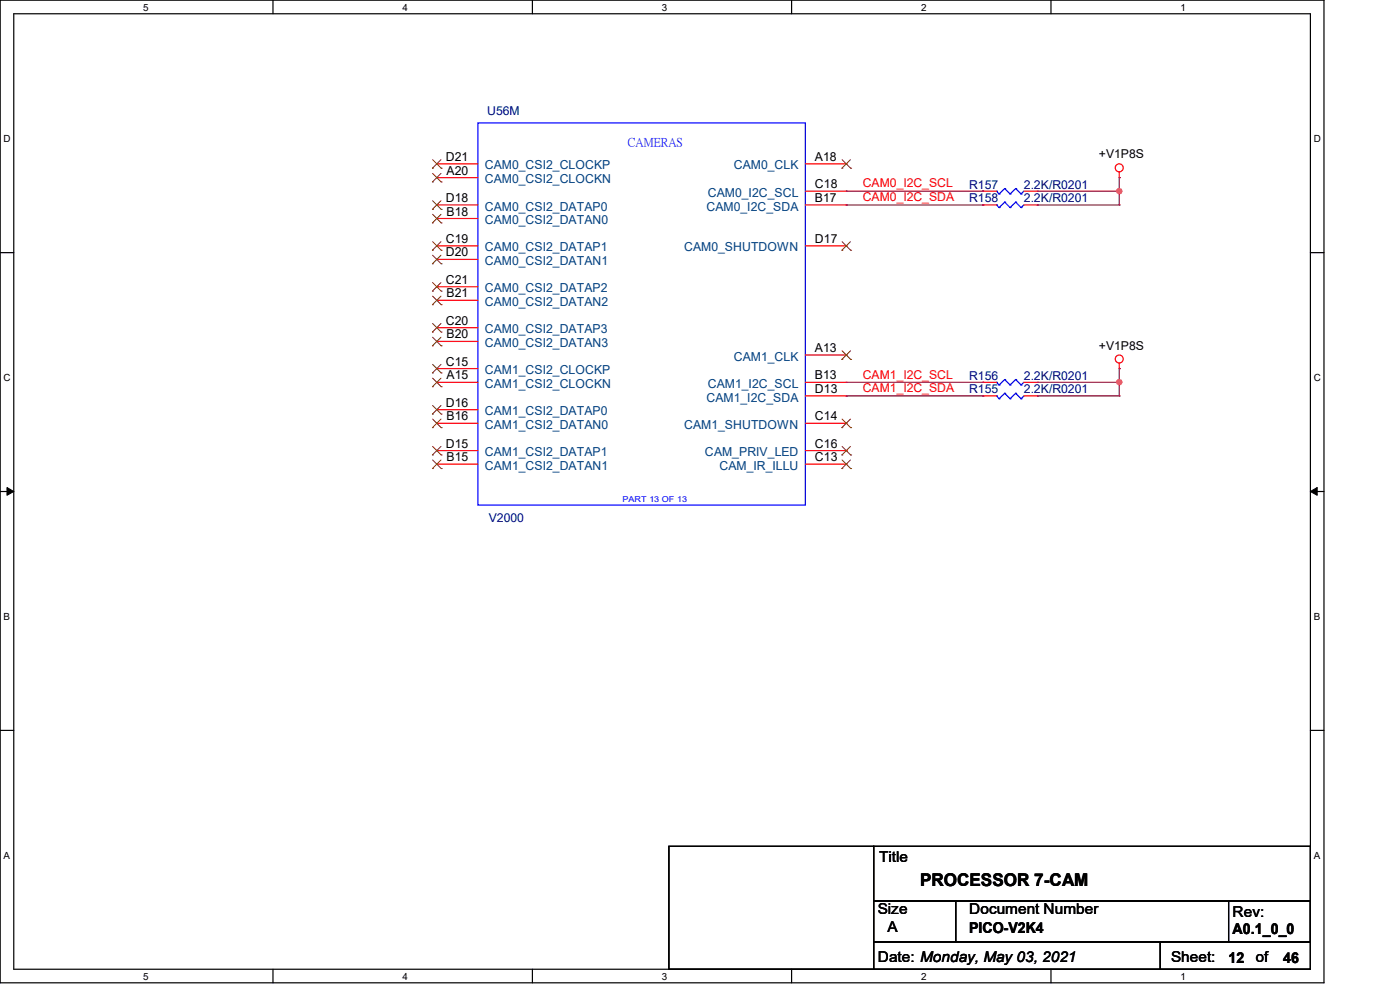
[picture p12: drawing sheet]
<svg xmlns="http://www.w3.org/2000/svg" width="297mm" height="210mm" viewBox="0 0 297 210" stroke-linecap="round" stroke-linejoin="round" font-family="sans-serif">
<defs><g id="words">
<text font-size="3.7" x="195.2" y="188">PROCESSOR 7-CAM</text>
<g font-size="3.2">
<text x="186.5" y="183">Title</text>
<text x="186.2" y="194">Size</text>
<text x="188.3" y="197.7">A</text>
<text x="205.6" y="197.9">PICO-V2K4</text>
<text x="205.6" y="194">Document Number</text>
<text x="261.5" y="194.6">Rev:</text>
<text x="261.5" y="198.2">A0.1_0_0</text>
<text x="186.2" y="204.1">Date: Monday, May 03, 2021</text>
<text x="248.5" y="204.1">Sheet:</text>
<text x="260.6" y="204.2">12</text>
<text x="266.4" y="204.1">of</text>
<text x="272.2" y="204.2">46</text>
</g>
<g font-size="2.6" fill="#000080">
<text x="103.4" y="24.3">U56M</text>
<text x="205.6" y="40">R157</text>
<text x="217.2" y="40">2.2K/R0201</text>
<text x="205.6" y="42.9">R158</text>
<text x="217.2" y="42.9">2.2K/R0201</text>
<text x="205.6" y="80.5">R156</text>
<text x="205.6" y="83.4">R155</text>
<text x="217.2" y="80.5">2.2K/R0201</text>
<text x="217.2" y="83.4">2.2K/R0201</text>
<text x="103.7" y="110.7">V2000</text>
</g>
<g font-size="2.6">
<text x="94.6" y="34.1">D21</text>
<text x="172.9" y="34.1">A18</text>
<text x="233.1" y="33.6">+V1P8S</text>
<text x="94.7" y="37">A20</text>
<text x="172.9" y="39.9">C18</text>
<text x="94.6" y="42.8">D18</text>
<text x="94.7" y="45.7">B18</text>
<text x="172.9" y="42.8">B17</text>
<text x="94.6" y="51.5">C19</text>
<text x="172.9" y="51.5">D17</text>
<text x="94.6" y="54.4">D20</text>
<text x="94.6" y="60.2">C21</text>
<text x="94.7" y="63.1">B21</text>
<text x="94.6" y="68.9">C20</text>
<text x="94.7" y="71.8">B20</text>
<text x="94.6" y="77.6">C15</text>
<text x="172.9" y="74.7">A13</text>
<text x="233.1" y="74.2">+V1P8S</text>
<text x="94.7" y="80.5">A15</text>
<text x="172.9" y="80.5">B13</text>
<text x="172.9" y="83.4">D13</text>
<text x="94.6" y="86.3">D16</text>
<text x="94.7" y="89.2">B16</text>
<text x="172.9" y="89.2">C14</text>
<text x="94.6" y="95">D15</text>
<text x="172.9" y="95">C16</text>
<text x="94.7" y="97.8">B15</text>
<text x="172.9" y="97.8">C13</text>
</g>
<g font-size="2.6" fill="#004080">
<text x="102.8" y="35.9">CAM0_CSI2_CLOCKP</text>
<text x="155.7" y="35.9">CAM0_CLK</text>
<text x="102.8" y="38.9">CAM0_CSI2_CLOCKN</text>
<text x="150.2" y="41.7">CAM0_I2C_SCL</text>
<text x="102.8" y="44.7">CAM0_CSI2_DATAP0</text>
<text x="102.8" y="47.5">CAM0_CSI2_DATAN0</text>
<text x="149.9" y="44.7">CAM0_I2C_SDA</text>
<text x="102.8" y="53.3">CAM0_CSI2_DATAP1</text>
<text x="145.1" y="53.3">CAM0_SHUTDOWN</text>
<text x="102.8" y="56.2">CAM0_CSI2_DATAN1</text>
<text x="102.8" y="62">CAM0_CSI2_DATAP2</text>
<text x="102.8" y="64.9">CAM0_CSI2_DATAN2</text>
<text x="102.8" y="70.7">CAM0_CSI2_DATAP3</text>
<text x="102.8" y="73.6">CAM0_CSI2_DATAN3</text>
<text x="155.7" y="76.5">CAM1_CLK</text>
<text x="102.8" y="79.4">CAM1_CSI2_CLOCKP</text>
<text x="102.8" y="82.3">CAM1_CSI2_CLOCKN</text>
<text x="150.2" y="82.3">CAM1_I2C_SCL</text>
<text x="102.8" y="88.1">CAM1_CSI2_DATAP0</text>
<text x="149.9" y="85.2">CAM1_I2C_SDA</text>
<text x="102.8" y="91">CAM1_CSI2_DATAN0</text>
<text x="145.1" y="91">CAM1_SHUTDOWN</text>
<text x="102.8" y="96.8">CAM1_CSI2_DATAP1</text>
<text x="102.8" y="99.7">CAM1_CSI2_DATAN1</text>
<text x="149.6" y="96.8">CAM_PRIV_LED</text>
<text x="152.6" y="99.7">CAM_IR_ILLU</text>
</g>
<text font-size="2.6" fill="#00f" x="133.2" y="31.1">CAMERAS</text>
<g font-size="2.6" fill="#f00">
<text x="183" y="39.8">CAM0_I2C_SCL</text>
<text x="183" y="42.7">CAM0_I2C_SDA</text>
<text x="183" y="80.3">CAM1_I2C_SCL</text>
<text x="183" y="83.2">CAM1_I2C_SDA</text>
</g>
<g font-size="2.1">
<text x="30.4" y="2.2">5</text>
<text x="85.4" y="2.2">4</text>
<text x="140.4" y="2.2">3</text>
<text x="195.4" y="2.2">2</text>
<text x="250.4" y="2.2">1</text>
<text x=".8" y="30.1">D</text>
<text x="278.7" y="30.1">D</text>
<text x=".8" y="80.8">C</text>
<text x="278.7" y="80.8">C</text>
<text x=".8" y="131.5">B</text>
<text x="278.7" y="131.5">B</text>
<text x=".8" y="182.2">A</text>
<text x="278.7" y="182.2">A</text>
<text x="30.4" y="207.8">5</text>
<text x="85.4" y="207.8">4</text>
<text x="140.4" y="207.8">3</text>
<text x="195.4" y="207.8">2</text>
<text x="250.4" y="207.8">1</text>
</g>
<text font-size="1.7" fill="#00f" x="132.1" y="106.5">PART 13 OF 13</text>
</g></defs>
<path d="M0 0h280.9v208.5h-280.9zM2.9 2.9h275.1v202.7h-275.1z" fill="none" stroke="#000" stroke-width=".25"/>
<g fill="#fff">
<path d="M30.4 .3h1.1v2.4h-1.1z"/>
<path d="M30.4 205.9h1.1v2.3h-1.1z"/>
</g>
<path d="M57.9 0v2.9M57.9 205.6v2.9" fill="none" stroke="#000" stroke-width=".25"/>
<g fill="#fff">
<path d="M85.4 .3h1.1v2.4h-1.1z"/>
<path d="M85.4 205.9h1.1v2.3h-1.1z"/>
</g>
<path d="M112.9 0v2.9M112.9 205.6v2.9" fill="none" stroke="#000" stroke-width=".25"/>
<g fill="#fff">
<path d="M140.4 .3h1.2v2.4h-1.2z"/>
<path d="M140.4 205.9h1.2v2.3h-1.2z"/>
</g>
<path d="M167.9 0v2.9M167.9 205.6v2.9" fill="none" stroke="#000" stroke-width=".25"/>
<g fill="#fff">
<path d="M195.4 .3h1.2v2.4h-1.2z"/>
<path d="M195.4 205.9h1.2v2.3h-1.2z"/>
</g>
<path d="M223 0v2.9M223 205.6v2.9" fill="none" stroke="#000" stroke-width=".25"/>
<g fill="#fff">
<path d="M250.4 .3h1.2v2.4h-1.2z"/>
<path d="M250.4 205.9h1.2v2.3h-1.2z"/>
<path d="M.8 28.2h1.4v2.4h-1.4z"/>
<path d="M278.7 28.2h1.5v2.4h-1.5z"/>
<path d="M.8 78.9h1.4v2.3h-1.4z"/>
<path d="M278.7 78.9h1.5v2.3h-1.5z"/>
</g>
<path d="M0 53.6h2.9M278 53.6h2.9" fill="none" stroke="#000" stroke-width=".25"/>
<g fill="#fff">
<path d="M.8 129.6h1.3v2.3h-1.3z"/>
<path d="M278.7 129.6h1.4v2.3h-1.4z"/>
</g>
<path d="M0 104.3h2.9M278 104.3h2.9" fill="none" stroke="#000" stroke-width=".25"/>
<path d="M1.5 103.4l1.4 .9-1.4 .8zM278 104.3l1.4-.9v1.7z" fill="#000" stroke="#000" stroke-width=".21"/>
<g fill="#fff">
<path d="M.8 180.3h1.3v2.3h-1.3z"/>
<path d="M278.7 180.3h1.4v2.3h-1.4z"/>
</g>
<path d="M0 154.9h2.9M278 154.9h2.9M141.9 179.5h43.4v26.1h-43.4zM185.3 179.5h92.7v11.6h-92.7zM185.3 191.1h17.4v8.7h-17.4zM185.3 199.8h60.9v5.8h-60.9zM202.7 191.1h75.3v8.7h-75.3zM246.2 199.8h31.8v5.8h-31.8zM260.6 191.1h17.4v8.7h-17.4z" fill="none" stroke="#000" stroke-width=".25"/>
<g fill="none" stroke="#f00" stroke-width=".25">
<path d="M92.7 34.8h.1M92.7 37.7h.1M92.7 34.8h8.7M92.7 37.7h8.7M170.9 34.8h8.6M179.5 34.8h.1M237.4 37.7h.1M237.4 36.5v1.2M92.7 43.5h.1M92.7 46.4h.1M92.7 52.2h.1M92.7 55h.1"/>
<path d="M92.7 43.5h8.7M92.7 46.4h8.7M92.7 52.2h8.7M92.7 55h8.7M170.9 43.5h8.6M170.9 52.2h8.6M170.9 40.6h8.6M179.5 40.6h.1M179.5 43.5h.1M179.5 52.2h.1M208.5 43.5h.1M208.5 40.6h.1"/>
<path d="M208.5 43.5h2.9M208.5 40.6h2.9M217.2 43.5h2.9M217.2 40.6h2.9M220.1 43.5h.1M220.1 40.6h.1M92.7 60.8h.1M92.7 63.7h.1M92.7 69.5h.1M92.7 72.4h.1M92.7 78.2h.1M92.7 60.8h8.7"/>
<path d="M92.7 63.7h8.7M92.7 69.5h8.7M92.7 72.4h8.7M92.7 78.2h8.7M170.9 75.3h8.6M179.5 75.3h.1M237.4 78.2h.1M237.4 77v1.2M92.7 81.1h.1M92.7 86.9h.1M92.7 89.8h.1M92.7 95.6h.1"/>
<path d="M92.7 98.5h.1M92.7 81.1h8.7M92.7 86.9h8.7M92.7 89.8h8.7M92.7 95.6h8.7M92.7 98.5h8.7M170.9 81.1h8.6M170.9 89.8h8.6M170.9 95.6h8.6M170.9 98.5h8.6M170.9 84h8.6M179.5 81.1h.1"/>
<path d="M179.5 84h.1M179.5 89.8h.1M179.5 95.6h.1M179.5 98.5h.1M208.5 81.1h.1M208.5 84h.1M208.5 81.1h2.9M208.5 84h2.9M217.2 81.1h2.9M217.2 84h2.9M220.1 81.1h.1M220.1 84h.1"/>
<circle cx="237.4" cy="35.6" r=".85"/>
<circle cx="237.4" cy="76.2" r=".85"/>
</g>
<g fill="none" stroke="#00f" stroke-width=".25">
<path d="M101.4 26.1h69.5v81h-69.5zM211.4 43.5h.1M211.4 40.6h.1M211.4 43.5l.6 .5M211.4 40.6l.6 .5M212 44h.1M212 41.1h.1M213.1 42.9h.1M213.1 40h.1M213.1 42.9l-1.1 1.1M213.1 42.9l1.2 1.1M213.1 40l-1.1 1.1"/>
<path d="M213.1 40l1.2 1.1M214.3 44h.1M214.3 41.1h.1M215.5 42.9h.1M215.5 40h.1M215.5 42.9l1.1 1.1M215.5 42.9l-1.2 1.1M215.5 40l1.1 1.1M215.5 40l-1.2 1.1M216.6 44h.1M216.6 41.1h.1M217.2 43.5l-.6 .5"/>
<path d="M217.2 40.6l-.6 .5M211.4 81.1h.1M211.4 84h.1M211.4 81.1l.6 .6M211.4 84l.6 .6M212 81.7h.1M212 84.6h.1M213.1 80.5h.1M213.1 83.4h.1M213.1 80.5l-1.1 1.2M213.1 80.5l1.2 1.2M213.1 83.4l-1.1 1.2"/>
<path d="M213.1 83.4l1.2 1.2M214.3 81.7h.1M214.3 84.6h.1M215.5 80.5h.1M215.5 83.4h.1M215.5 80.5l1.1 1.2M215.5 80.5l-1.2 1.2M215.5 83.4l1.1 1.2M215.5 83.4l-1.2 1.2M216.6 81.7h.1M216.6 84.6h.1M217.2 81.1l-.6 .6"/>
<path d="M217.2 84l-.6 .6"/>
</g>
<g fill="none" stroke="#804000" stroke-width=".21">
<path d="M91.7 35.7h.1M91.7 38.6h.1M91.8 33.9l1.8 1.8M91.8 36.8l1.8 1.8M93.6 33.9l-1.9 1.8M93.6 36.8l-1.9 1.8M93.6 35.7h.1M93.6 38.6h.1M178.6 35.7h.1M178.6 33.9l1.9 1.8M180.4 33.9l-1.8 1.8M180.5 35.7h.1"/>
<path d="M91.7 44.4h.1M91.7 47.3h.1M91.7 53.1h.1M91.7 56h.1M91.8 42.6l1.8 1.8M91.8 45.5l1.8 1.8M91.8 51.3l1.8 1.8M91.8 54.1l1.8 1.9M91.8 59.9l1.8 1.9M93.6 42.6l-1.9 1.8M93.6 45.5l-1.9 1.8M93.6 51.3l-1.9 1.8"/>
<path d="M93.6 54.1l-1.9 1.9M93.6 59.9l-1.9 1.9M93.6 44.4h.1M93.6 47.3h.1M93.6 53.1h.1M93.6 56h.1M178.6 53.1h.1M178.6 51.3l1.9 1.8M180.4 51.3l-1.8 1.8M180.5 53.1h.1M91.7 61.8h.1M91.7 64.6h.1"/>
<path d="M91.7 70.4h.1M91.7 73.4h.1M91.7 79.1h.1M91.8 62.8l1.8 1.8M91.8 68.6l1.8 1.8M91.8 71.5l1.8 1.9M91.8 77.3l1.8 1.8M93.6 62.8l-1.9 1.8M93.6 68.6l-1.9 1.8M93.6 71.5l-1.9 1.9M93.6 77.3l-1.9 1.8M93.6 61.8h.1"/>
<path d="M93.6 64.6h.1M93.6 70.4h.1M93.6 73.4h.1M93.6 79.1h.1M178.6 76.2h.1M178.6 74.4l1.9 1.8M180.4 74.4l-1.8 1.8M180.5 76.2h.1M91.7 82h.1M91.7 87.8h.1M91.7 90.7h.1M91.7 96.5h.1"/>
<path d="M91.7 99.4h.1M91.8 80.2l1.8 1.8M91.8 86l1.8 1.8M91.8 88.9l1.8 1.8M91.8 94.7l1.8 1.8M91.8 97.6l1.8 1.8M93.6 80.2l-1.9 1.8M93.6 86l-1.9 1.8M93.6 88.9l-1.9 1.8M93.6 94.7l-1.9 1.8M93.6 97.6l-1.9 1.8M93.6 82h.1"/>
<path d="M93.6 87.8h.1M93.6 90.7h.1M93.6 96.5h.1M93.6 99.4h.1M178.6 90.7h.1M178.6 96.5h.1M178.6 99.4h.1M178.6 88.9l1.9 1.8M178.6 94.7l1.9 1.8M178.6 97.6l1.9 1.8M180.4 88.9l-1.8 1.8M180.4 94.7l-1.8 1.8"/>
<path d="M180.4 97.6l-1.8 1.8M180.5 90.7h.1M180.5 96.5h.1M180.5 99.4h.1"/>
</g>
<g fill="none" stroke="#800040" stroke-width=".25">
<path d="M237.4 37.7h.1M237.4 37.7v5.8M179.5 40.6h29M179.5 43.5h29M208.5 40.6h.1M208.5 43.5h.1M220.1 40.6h17.3M220.1 43.5h17.3M237.4 40.6h.1M237.4 43.5h.1M237.4 78.2h.1M237.4 78.2v5.8"/>
<path d="M179.5 81.1h29M179.5 84h29M208.5 81.1h.1M208.5 84h.1M220.1 81.1h17.3M220.1 84h17.3M237.4 81.1h.1M237.4 84h.1"/>
</g>
<g fill="#f0f" stroke="#f0f" stroke-width=".25">
<circle cx="237.4" cy="40.6" r=".55"/>
<circle cx="237.4" cy="81.1" r=".55"/>
</g>
<use href="#words"/>
</svg>
